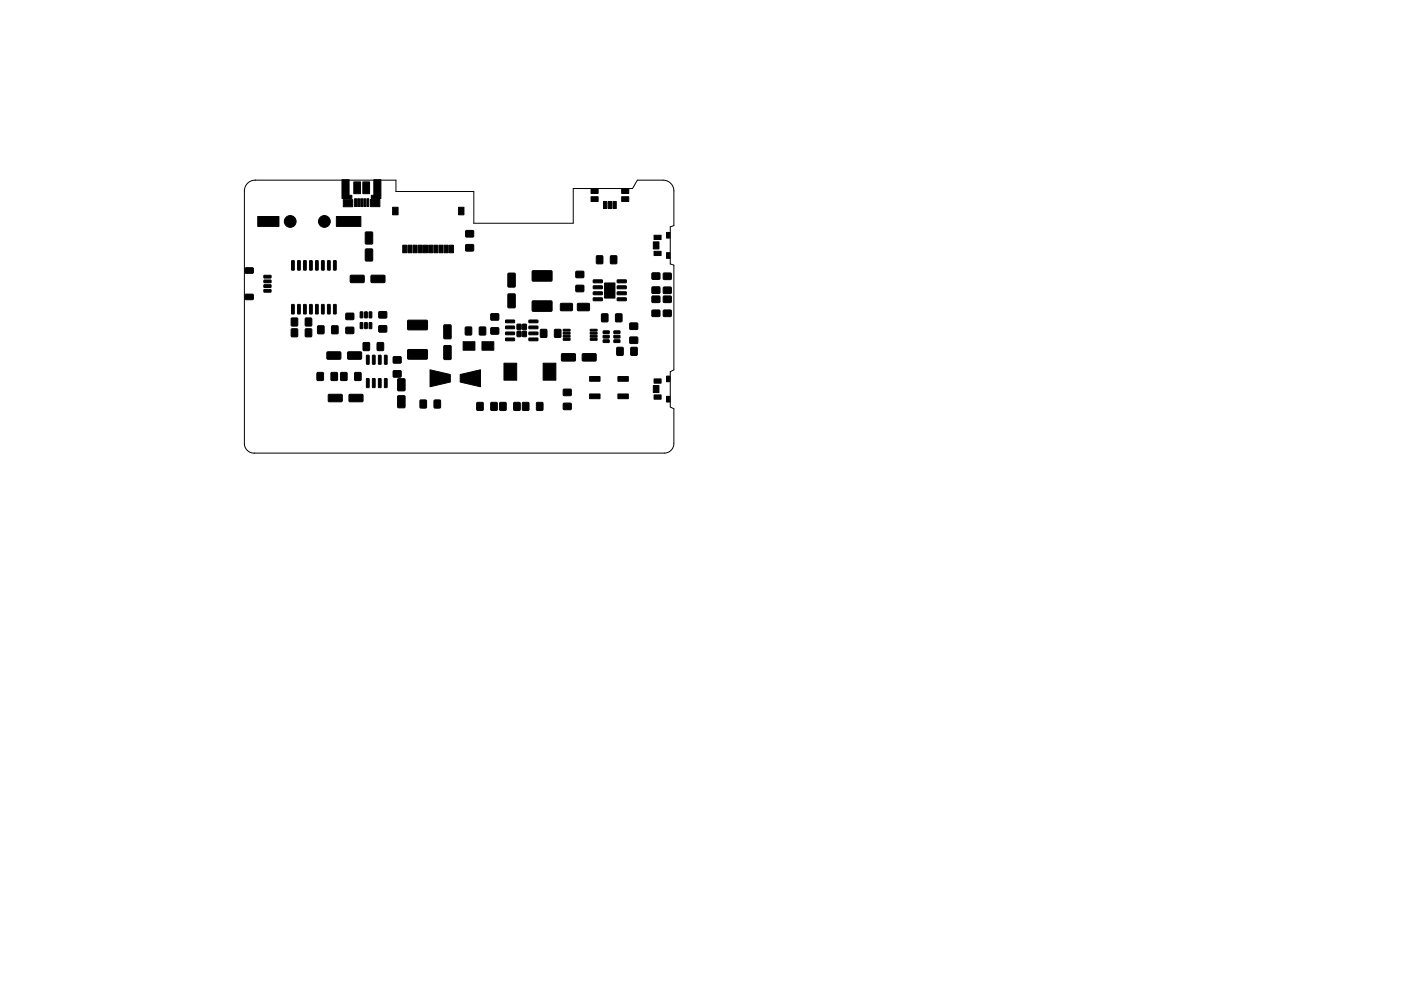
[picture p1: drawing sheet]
<svg xmlns="http://www.w3.org/2000/svg" width="297mm" height="210mm" viewBox="0 0 297 210" stroke-linecap="round" stroke-linejoin="round" font-family="sans-serif">
<path d="M52.5 38.9l.6-.5 1-.2h29.8v2.4h16.6v6.8h21v-7.4h12.6l1-1.8h5.5a2.29 2.29 0 0 1 2.3 2.3v7.4l-.8 .2v7.9l.8 .3v22.2l-.8 .4v7.5l.8 .3v7.4a2.03 2.03 0 0 1-2.1 2h-87a2.03 2.03 0 0 1-2-2v-53.6l.2-1z" fill="none" stroke="#000" stroke-width=".21"/>
<g fill="#000" stroke="#000" stroke-width=".21">
<path d="M72.5 38.1h1.5v4h-1.5zM75 38.6h1.4v2.5h-1.4zM76.9 38.6h1.5v2.5h-1.5zM79.3 38.1h1.5v4h-1.5zM52 56.9l1.6-.1 .1 .2v.9l-.2 .1h-1.4l-.2-.2zM56 58.4h1.4l.1 .5-1.5 .1zM56 59.4h1.4l.1 .5-1.5 .1zM54.6 45.9h4.5v2.1h-4.5zM61.8 55.3l.6 .1v1.8l-.1 .1-.5-.1zM63.1 55.3l.6 .1v1.8l-.1 .1-.5-.1zM64.4 55.3l.5 .1v1.8l-.1 .1-.5-.1zM65.7 55.3l.5 .1v1.8l-.1 .1-.5-.1z"/>
<path d="M66.9 55.3l.6 .1v1.8l-.1 .1-.5-.1zM68.2 55.3l.6 .1v1.8l-.2 .1-.4-.1zM69.5 55.3l.5 .1v1.8l-.1 .1-.5-.1zM70.7 55.3l.6 .1v1.8l-.1 .1-.5-.1zM72.8 41.4h1.8v.7h-1.8zM72.8 42.4h2v1.5h-2zM75.2 42.2h.4v1.6h-.4zM75.8 42.2h.4v1.6h-.4zM76.5 42.2h.4v1.6h-.4zM71.3 45.9h5.2v2.1h-5.2zM74.3 58.4h2.8l.1 .2v1.2l-.2 .2h-2.6l-.2-.2zM77.1 42.2h.4v1.6h-.4z"/>
<path d="M77.8 42.2h.4v1.6h-.4zM77.5 52.9l1.3-.1 .2 .1v2.2l-.1 .3h-1.2l-.2-.1zM77.5 49.3l1.3-.1 .2 .1v2.2l-.1 .3h-1.2l-.2-.1zM78.5 42.3h2v1.5h-2zM78.7 41.4h1.8v.7h-1.8zM78.7 58.4h2.8l.1 .2v1.2l-.2 .2h-2.6l-.2-.2zM83.2 44h1.2v1.6h-1.2zM85.4 52h.8v1.6h-.8zM86.5 52h.8v1.6h-.8zM87.6 52h.8v1.6h-.8zM88.7 52h.8v1.6h-.8zM89.8 52h.8v1.6h-.8z"/>
<path d="M90.9 52h.8v1.6h-.8zM92 52h.8v1.6h-.8zM93.1 52h.8v1.6h-.8zM94.2 52h.8v1.6h-.8zM95.3 52h.8v1.6h-.8zM97.2 44h1.2v1.6h-1.2zM98.8 49l1.6-.1v1.3l-1.6 .1zM98.8 51.9h1.6v1.3h-1.6zM107.7 58l1.3-.1 .2 .2 .1 2.6-.2 .2h-1.2l-.2-.1zM112.9 57.5l4-.1 .2 .3-.1 1.8-.2 .2-3.9-.1-.1-.2zM122.1 57.6h1.6l.1 1.3h-1.6zM125.3 41.7h1.5v1h-1.5z"/>
<path d="M125.3 40h1.5v1h-1.5zM125.8 59.4h1.8l.1 .5-.1 .1h-1.7l-.1-.1zM126.5 54.3h1.3l-.1 1.6h-1.2zM128 42.7h.7v1.5h-.7zM129 42.7h.7v1.5h-.7zM129.5 54.3h1.3l-.1 1.6h-1.3zM130 42.7h.7v1.5h-.7zM130.9 59.4h1.8l.1 .5-.1 .1h-1.7l-.2-.1zM131.8 41.7h1.5v1h-1.5zM131.8 40h1.5v1h-1.5zM138.3 57.9h1.5l.1 1.3h-1.6zM138.5 51.3h1.2v1.5h-1.2z"/>
<path d="M138.7 49.9h1.5v.9h-1.5zM138.7 53.3h1.5v.9h-1.5zM141.3 49.3h.7v1.2h-.7zM141.3 53.6h.7v1.2h-.7zM140.7 58h1.6v1.2l-1.6 .1zM52 62.5l1.6-.1 .1 .2v.9l-.2 .1h-1.4l-.2-.2zM56 60.4h1.4l.1 .5-1.5 .1zM56 61.4h1.4l.1 .5-1.5 .1zM61.8 64.6l.6 .1v1.8l-.1 .1-.5-.1zM61.8 69.8h1.3v1.6h-1.3zM61.8 67.5h1.3v1.6h-1.3zM63.1 64.6l.6 .1v1.8l-.1 .1-.5-.1z"/>
<path d="M64.4 64.6l.5 .1v1.8l-.1 .1-.5-.1zM64.8 69.8h1.3l-.1 1.6h-1.3zM64.8 67.5h1.3l-.1 1.6h-1.3zM65.7 64.6l.5 .1v1.8l-.1 .1-.5-.1zM66.9 64.6l.6 .1v1.8l-.1 .1-.5-.1zM67.3 79.1h1.2v1.6h-1.3zM67.4 69.2h1.3l-.1 1.6h-1.2zM68.2 64.6l.6 .1v1.8l-.2 .1-.4-.1zM69.5 64.6l.5 .1v1.8l-.1 .1-.5-.1zM70.7 64.6l.6 .1v1.8l-.1 .1-.5-.1zM70.2 79.1h1.3v1.6h-1.3zM70.4 69.2h1.2v1.6h-1.3z"/>
<path d="M69.4 74.7h2.7l.2 .2v1.2l-.3 .1h-2.6l-.1-.2zM72.3 79.1h1.3l-.1 1.6h-1.3zM73.4 66.5h1.6v1.2l-1.6 .1zM73.4 69.5l1.6-.1v1.3l-1.6 .1zM75.2 79.1h1.3v1.6h-1.3zM73.8 74.7h2.7l.2 .2v1.2l-.3 .1h-2.6l-.1-.2zM76.4 66.2h.5v1.3l-.5-.1zM76.4 68.5h.5v1.2l-.5-.1zM77.3 66.2h.6l-.1 1.3-.5-.1zM77.3 68.5h.6l-.1 1.2-.5-.1zM77.7 75.4l.6 .1v1.7l-.1 .1-.5-.1zM77 72.7h1.3v1.6h-1.3z"/>
<path d="M78.3 66.2h.5v1.3l-.5-.1zM78.3 68.5h.5v1.2l-.5-.1zM79 75.4l.5 .1v1.7l-.1 .1-.4-.1zM80.3 75.4l.5 .1v1.7l-.1 .1-.5-.1zM80 72.7h1.3v1.6h-1.3zM80.4 66.2l1.5-.1 .1 1.3-1.6 .1zM80.4 69.1h1.5l.1 1.3h-1.6zM81.5 75.4l.6 .1v1.7l-.1 .1-.5-.1zM83.4 75.7h1.6v1.3h-1.6zM83.4 78.7h1.6v1.3h-1.6zM86.5 74.2h4l.1 .2v1.7l-.2 .1h-3.9l-.1-.2zM86.5 68l4-.1 .1 .2v1.7l-.2 .2h-3.9l-.1-.3z"/>
<path d="M94.1 73.4l1.3-.1 .3 .2v2.5l-.2 .3h-1.2l-.2-.2zM94.1 69l1.3-.1 .3 .2v2.5l-.2 .3h-1.2l-.2-.2zM98.2 72.5h2.5v1.8h-2.5zM98.7 69.4h1.3l-.1 1.6h-1.2zM97.6 79.5l4.3-1v3.6l-4.3-1zM102.2 72.5h2.5v1.8h-2.5zM101.7 69.4h1.3l-.1 1.6h-1.3zM104.1 69.6h1.6v1.2l-1.6 .1zM104.1 66.6h1.6v1.3h-1.6zM107.2 67.9h1.8l.1 .5-.1 .1h-1.7zM107.2 69.2h1.8l.1 .4-.1 .2h-1.7zM107.2 70.5l1.8-.1 .1 .5-.1 .1h-1.7z"/>
<path d="M107.2 71.7h1.8l.1 .5-.1 .1h-1.7zM107.7 62.4l1.3-.1 .2 .2 .1 2.6-.2 .2h-1.2l-.2-.1zM106.9 77.1h2.7v3.6h-2.7zM109.7 70.3h.8l-.1 1.1h-.8zM109.7 68.8h.8l-.1 1.1h-.8zM110.8 70.3h.8l-.1 1.1h-.7zM110.8 68.8h.8l-.1 1.1h-.7zM112.2 71.7h1.7l.2 .5-.2 .1h-1.7zM112.2 70.5l1.7-.1 .2 .5-.2 .1h-1.7zM112.2 69.2h1.7l.2 .4-.2 .2h-1.7zM112.2 67.9h1.7l.2 .5-.2 .1h-1.7zM114.6 69.9h1.3v1.7l-1.3-.1z"/>
<path d="M112.9 63.9l4-.1 .2 .3-.1 1.8-.2 .2-3.9-.1-.1-.2zM115.2 77.1h2.7v3.6h-2.7zM117.6 69.9h1.3v1.7l-1.3-.1zM119.4 69.9h1.4l.1 .3-1.4 .1zM119.4 70.5h1.4l.1 .3-1.4 .1zM119.4 71.2h1.4l.1 .3-1.4 .1zM119.4 71.8h1.4l.1 .3-1.4 .1zM118.9 64.4h2.4l.1 .2v1.2l-.3 .1h-2.2l-.1-.2zM119.1 75.1l2.8-.1 .1 .2v1.3l-.2 .1h-2.6l-.2-.2zM122.1 60.6h1.6l.1 1.2-1.6 .1zM122.5 64.4h2.4l.1 .2v1.2l-.3 .1h-2.2l-.1-.2zM123.5 75.1l2.8-.1 .1 .2v1.3l-.2 .1h-2.6l-.2-.2z"/>
<path d="M125.2 71.8h1.3l.1 .3-1.4 .1zM125.2 71.2h1.3l.1 .3-1.4 .1zM125.2 70.5h1.3l.1 .3-1.4 .1zM125.2 69.9h1.3l.1 .3-1.4 .1zM125.8 63.2h1.8l.1 .5-.1 .1h-1.7l-.1-.1zM125.8 61.9h1.8l.1 .5-.1 .1h-1.7l-.1-.1zM125.8 60.7l1.8-.1 .1 .5-.1 .2h-1.7l-.1-.2zM128.2 60h2.2v3.2h-2.2zM127.6 66.6h1.3l-.1 1.6h-1.2zM127.9 70.2h1.2l.1 .5-1.2 .1zM127.9 71.2l1.2-.1 .1 .5-1.2 .1zM127.9 72.1h1.2l.1 .5-1.2 .1z"/>
<path d="M130.2 72.1h1.2l.1 .5-1.3 .1zM130.2 71.2l1.2-.1 .1 .5-1.3 .1zM130.2 70.2h1.2l.1 .5-1.3 .1zM130.6 66.6h1.2v1.6h-1.3zM130.8 73.7l1.3 .1v1.6l-1.3-.1zM130.9 60.7l1.8-.1 .1 .5-.1 .2h-1.7l-.2-.2zM130.9 61.9h1.8l.1 .5-.1 .1h-1.7l-.2-.1zM130.9 63.2h1.8l.1 .5-.1 .1h-1.7l-.2-.1zM133.8 73.7l1.3 .1-.1 1.6-1.2-.1zM133.6 71.5h1.5l.1 1.3h-1.6zM133.6 68.6h1.5l.1 1.2-1.6 .1zM138.3 62.9l1.5-.1 .1 1.3-1.6 .1z"/>
<path d="M138.3 65.8h1.5l.1 1.3h-1.6zM138.3 60.9h1.5l.1 1.3h-1.6zM140.7 65.8h1.6v1.3h-1.6zM140.7 62.9l1.6-.1v1.3l-1.6 .1zM140.7 61l1.6-.1v1.3h-1.6zM69.7 83.7h2.7l.2 .2-.1 1.2-.2 .1h-2.6l-.1-.2zM74.1 83.7h2.7l.2 .2-.1 1.2-.2 .1h-2.6l-.1-.2zM77.7 80.3l.6 .1v1.7l-.1 .1-.5-.1zM79 80.3l.5 .1v1.7l-.1 .1-.4-.1zM80.3 80.3l.5 .1v1.7l-.1 .1-.5-.1zM81.5 80.3l.6 .1v1.7l-.1 .1-.5-.1zM84.4 80.4l1.2-.1 .3 .2v2.2l-.1 .2h-1.3l-.2-.1z"/>
<path d="M84.4 84l1.2-.1 .3 .2v2.2l-.1 .2h-1.3l-.2-.1zM89.1 84.9h1.3v1.6h-1.3zM91.2 78.5l4.3 1v1.6l-4.3 1zM92.1 84.9h1.3l-.1 1.6h-1.2zM101.1 85.4h1.3v1.6h-1.3zM104.1 85.4h1.3v1.6h-1.3zM106 85.4h1.3l-.1 1.6h-1.2zM109 85.4h1.3l-.1 1.6h-1.3zM110.8 85.4h1.3v1.6h-1.3zM113.8 85.4h1.3l-.1 1.6h-1.2zM119.5 82.6h1.6v1.3h-1.6zM119.5 85.6h1.6v1.2l-1.6 .1z"/>
<path d="M125 79.9h2.2v1h-2.2zM125 83.6h2.2v1h-2.2zM131 79.9h2.2v1h-2.2zM131 83.6h2.2v1h-2.2zM138.5 81.8h1.2v1.5h-1.2zM138.7 83.8h1.5v.9h-1.5zM138.7 80.4h1.5v.9h-1.5zM141.3 84.1h.7v1.2h-.7zM141.3 79.8h.7v1.2h-.7z"/>
<circle cx="61.5" cy="47" r="1.25"/>
<circle cx="68.8" cy="47" r="1.25"/>
</g>
</svg>
